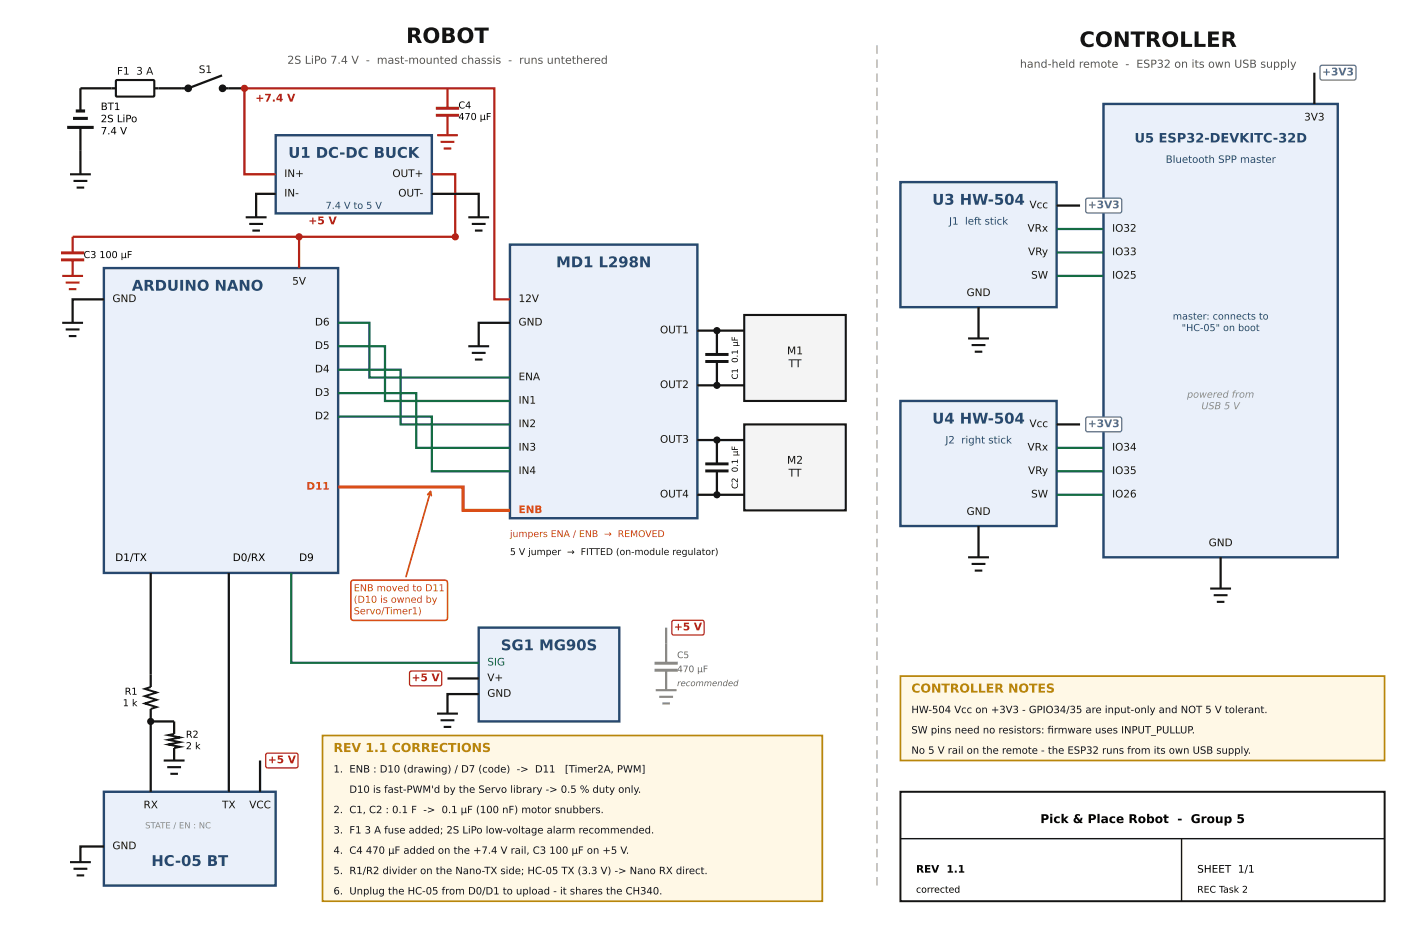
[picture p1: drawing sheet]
<svg xmlns="http://www.w3.org/2000/svg" width="357mm" height="232mm" viewBox="0 0 357 232" stroke-linecap="round" stroke-linejoin="round" font-family="sans-serif">
<defs><g id="words">
<g font-size="5.3" fill="#141414">
<text x="101.7" y="10.8">ROBOT</text>
<text x="270.3" y="11.7">CONTROLLER</text>
</g>
<g font-size="3.7" fill="#27486f">
<text x="72.2" y="39.5">U1 DC-DC BUCK</text>
<text x="233.5" y="51.2">U3 HW-504</text>
<text x="139.3" y="66.9">MD1 L298N</text>
<text x="33" y="72.7">ARDUINO NANO</text>
<text x="233.5" y="106">U4 HW-504</text>
<text x="125.4" y="162.7">SG1 MG90S</text>
<text x="37.9" y="216.7">HC-05 BT</text>
</g>
<text font-size="3.2" fill="#27486f" x="284.1" y="35.7">U5 ESP32-DEVKITC-32D</text>
<g font-size="3.1" fill="#b8860b">
<text x="228.2" y="173.3">CONTROLLER NOTES</text>
<text x="83.5" y="188.2">REV 1.1 CORRECTIONS</text>
</g>
<text font-size="3" x="260.5" y="205.9">Pick &amp; Place Robot - Group 5</text>
<g font-size="2.8" fill="#555">
<text x="72" y="16">2S LiPo 7.4 V - mast-mounted chassis - runs untethered</text>
<text x="255.4" y="16.9">hand-held remote - ESP32 on its own USB supply</text>
</g>
<g font-size="2.7" fill="#b42318">
<text x="64" y="25.4">+7.4 V</text>
<text x="77.2" y="56.1">+5 V</text>
</g>
<g font-size="2.7" fill="#141414">
<text x="197.1" y="88.7">M1</text>
<text x="197.5" y="91.9">TT</text>
<text x="197.1" y="116">M2</text>
<text x="197.5" y="119.3">TT</text>
</g>
<g font-size="2.6" fill="#141414">
<text x="29.3" y="18.7">F1 3 A</text>
<text x="49.8" y="18.3">S1</text>
<text x="326.6" y="30.1">3V3</text>
<text x="71.2" y="44.3">IN+</text>
<text x="98.3" y="44.3">OUT+</text>
<text x="71.2" y="49.2">IN-</text>
<text x="99.7" y="49.2">OUT-</text>
<text x="257.8" y="52.1">Vcc</text>
<text x="257.3" y="58">VRx</text>
<text x="278.5" y="58">IO32</text>
<text x="257.5" y="63.8">VRy</text>
<text x="278.5" y="63.8">IO33</text>
<text x="73.2" y="71.2">5V</text>
<text x="258.2" y="69.7">SW</text>
<text x="278.5" y="69.7">IO25</text>
<text x="28.2" y="75.6">GND</text>
<text x="129.9" y="75.6">12V</text>
<text x="242.1" y="74.1">GND</text>
<text x="78.9" y="81.5">D6</text>
<text x="129.9" y="81.5">GND</text>
<text x="165.3" y="83.4">OUT1</text>
<text x="78.9" y="87.3">D5</text>
<text x="78.9" y="93.2">D4</text>
<text x="129.9" y="95.1">ENA</text>
<text x="78.9" y="99.1">D3</text>
<text x="129.9" y="101">IN1</text>
<text x="165.3" y="97.1">OUT2</text>
<text x="78.9" y="104.9">D2</text>
<text x="129.9" y="106.9">IN2</text>
<text x="257.8" y="106.9">Vcc</text>
<text x="129.9" y="112.7">IN3</text>
<text x="165.3" y="110.8">OUT3</text>
<text x="257.3" y="112.7">VRx</text>
<text x="278.5" y="112.7">IO34</text>
<text x="129.9" y="118.6">IN4</text>
<text x="257.5" y="118.6">VRy</text>
<text x="278.5" y="118.6">IO35</text>
<text x="165.3" y="124.5">OUT4</text>
<text x="258.2" y="124.5">SW</text>
<text x="278.5" y="124.5">IO26</text>
<text x="242.1" y="128.8">GND</text>
<text x="302.7" y="136.7">GND</text>
<text x="122" y="170.4">V+</text>
<text x="122" y="174.4">GND</text>
<text x="35.9" y="202.3">RX</text>
<text x="55.6" y="202.3">TX</text>
<text x="62.4" y="202.3">VCC</text>
<text x="28.2" y="212.5">GND</text>
</g>
<g font-size="2.6" fill="#7d3c98">
<text x="331.1" y="18.9">+3V3</text>
<text x="272.4" y="52.1">+3V3</text>
<text x="272.4" y="106.9">+3V3</text>
</g>
<g font-size="2.6" fill="#d9480f">
<text x="76.7" y="122.5">D11</text>
<text x="129.9" y="128.4">ENB</text>
</g>
<g font-size="2.6">
<text x="28.8" y="140.4">D1/TX</text>
<text x="58.3" y="140.4">D0/RX</text>
<text x="74.9" y="140.4">D9</text>
<text x="229.4" y="218.4">REV 1.1</text>
<text x="299.8" y="218.4">SHEET 1/1</text>
</g>
<g font-size="2.6" fill="#b42318">
<text x="168.8" y="157.7">+5 V</text>
<text x="103.1" y="170.4">+5 V</text>
<text x="67.1" y="191">+5 V</text>
</g>
<text font-size="2.6" fill="#146c43" x="122" y="166.5">SIG</text>
<g font-size="2.5">
<text x="25.2" y="27.5">BT1</text>
<text x="25.2" y="30.6">2S LiPo</text>
<text x="25.2" y="33.6">7.4 V</text>
</g>
<g font-size="2.5" fill="#27486f">
<text x="291.9" y="40.8">Bluetooth SPP master</text>
<text x="237.7" y="56.2">J1 left stick</text>
<text x="236.7" y="111">J2 right stick</text>
</g>
<g font-size="2.5" fill="#141414">
<text x="228.2" y="178.4">HW-504 Vcc on +3V3 - GPIO34/35 are input-only and NOT 5 V tolerant.</text>
<text x="228.2" y="183.5">SW pins need no resistors: frmware uses INPUT_PULLUP.</text>
<text x="262.3" y="183.5">i</text>
<text x="228.2" y="188.6">No 5 V rail on the remote - the ESP32 runs from its own USB supply.</text>
<text x="83.5" y="193.3">1. ENB : D10 (drawing) / D7 (code) -&gt; D11</text>
<text x="141.5" y="193.3">[Timer2A, PWM]</text>
<text x="83.5" y="203.5">2. C1, C2 : 0.1 F -&gt; 0.1 µF (100 nF) motor snubbers.</text>
<text x="87.5" y="198.4">D10 is fast-PWM'd by the Servo library -&gt; 0.5 % duty only.</text>
<text x="83.5" y="208.5">3. F1 3 A fuse added; 2S LiPo low-voltage alarm recommended.</text>
<text x="83.5" y="213.6">4. C4 470 µF added on the +7.4 V rail, C3 100 µF on +5 V.</text>
<text x="83.5" y="218.7">5. R1/R2 divider on the Nano-TX side; HC-05 TX (3.3 V) -&gt; Nano RX direct.</text>
<text x="83.5" y="223.8">6. Unplug the HC-05 from D0/D1 to upload - it shares the CH340.</text>
</g>
<g font-size="2.4">
<text x="114.8" y="27.1">C4</text>
<text x="114.8" y="30">470 µF</text>
<text x="20.9" y="64.6">C3 100 µF</text>
<text x="31.2" y="173.8">R1</text>
<text x="30.7" y="176.7">1 k</text>
<text x="46.5" y="184.6">R2</text>
<text x="46.5" y="187.5">2 k</text>
</g>
<g font-size="2.4" fill="#27486f">
<text x="81.6" y="52.3">7.4 V to 5 V</text>
<text x="293.7" y="80">master: connects to</text>
<text x="295.9" y="82.8">&quot;HC-05&quot; on boot</text>
</g>
<g font-size="2.4" fill="#8b8b8b">
<text x="297.3" y="99.5">powered from</text>
<text x="300.9" y="102.4">USB 5 V</text>
</g>
<g font-size="2.4" fill="#d9480f">
<text x="88.6" y="147.9">ENB moved to D11</text>
<text x="88.6" y="150.8">(D10 is owned by</text>
<text x="88.6" y="153.7">Servo/Timer1)</text>
</g>
<text font-size="2.3" fill="#d9480f" x="127.7" y="134.4">jumpers ENA / ENB → REMOVED</text>
<text font-size="2.3" fill="#141414" x="127.7" y="138.9">5 V jumper → FITTED (on-module regulator)</text>
<g font-size="2.3" fill="#666">
<text x="169.6" y="164.7">C5</text>
<text x="169.6" y="168.2">470 µF</text>
</g>
<g font-size="2.3">
<text x="229.4" y="223.4">corrected</text>
<text x="299.8" y="223.4">REC Task 2</text>
</g>
<g font-size="2.1">
<text x="184.8" y="95" transform="rotate(-90 184.8 95)">C1 0.1 µF</text>
<text x="184.8" y="122.3" transform="rotate(-90 184.8 122.3)">C2 0.1 µF</text>
</g>
<text font-size="2.1" fill="#666" x="169.6" y="171.7">recommended</text>
<text font-size="2.1" fill="#8b8b8b" x="36.3" y="207.3">STATE / EN : NC</text>
</g></defs>
<path d="M225.5 198.1h121.3v27.4h-121.3z" fill="#fff" stroke="#141414" stroke-width=".49"/>
<g fill="#fff8e6" stroke="#b8860b" stroke-width=".42">
<path d="M80.8 184h125.1v41.5h-125.1z"/>
<path d="M225.5 169.2h121.3v21.1h-121.3z"/>
</g>
<g fill="#eaf0fa" stroke="#27486f" stroke-width=".6">
<path d="M69 33.8h39.2v19.6h-39.2z"/>
<path d="M26 67.1h58.7v76.3h-58.7z"/>
<path d="M127.7 61.2h47v68.5h-47z"/>
</g>
<g fill="#f4f4f4" stroke="#141414" stroke-width=".53">
<path d="M186.4 78.8h25.4v21.5h-25.4z"/>
<path d="M186.4 106.2h25.4v21.5h-25.4z"/>
</g>
<g fill="#eaf0fa" stroke="#27486f" stroke-width=".6">
<path d="M119.9 157h35.2v23.5h-35.2z"/>
<path d="M26 198.1h43v23.5h-43z"/>
<path d="M225.5 45.6h39.1v31.3h-39.1z"/>
<path d="M225.5 100.3h39.1v31.3h-39.1z"/>
<path d="M276.4 26h58.6v113.4h-58.6z"/>
</g>
<g fill="none" stroke="#141414" stroke-width=".56">
<path d="M329.2 18.2v7.8M20.1 31.9v11.7M29.3 22.1h-9.2v5.7M38.3 22.1h8.8M55.7 22.1h5.5M69 48.5h-4.9v5.9M108.2 48.5h11.7v5.9M264.6 51.4h5.9M26 74.9h-7.8v5.9M245.1 76.9v7.8M127.7 80.8h-7.8v5.8M174.7 82.7h11.7"/>
<path d="M174.7 96.4h11.7M179.5 82.7v6M179.5 90.5v5.9M174.7 110.1h11.7M179.5 110.1v6M179.5 117.8v6M264.6 106.2h5.9M174.7 123.8h11.7M245.1 131.6v7.8M305.7 139.4v7.9M37.7 143.4v28.5M57.3 143.4v54.7"/>
<path d="M37.7 177.4v20.7M112.1 169.8h7.8M119.9 173.7h-7.8v4.9M37.7 180.5h5.9v3.1M43.6 187.2v3.1M65.1 190.3v7.8M26 211.8h-5.9v3.9"/>
</g>
<path d="M30.9 22.1h5.9" fill="none" stroke="#141414" stroke-width=".39"/>
<path d="M112.1 22.1v5M112.1 28.8v5M69 43.6h-7.8v-21.5h62.6v52.8h3.9M74.9 59.3v7.8M108.2 43.6h5.8v15.7h-95.8v4M18.2 65v4" fill="none" stroke="#b42318" stroke-width=".56"/>
<path d="M264.6 57.3h11.8M264.6 63.2h11.8M264.6 69h11.8M84.7 80.8h7.8v13.7h35.2M84.7 86.6h11.7v13.7h31.3M84.7 92.5h15.6v13.7h27.4M84.7 98.4h19.5v13.7h23.5M84.7 104.2h23.5v13.7h19.5M264.6 112.1h11.8M264.6 117.9h11.8M264.6 123.8h11.8M72.9 143.4v22.4h47" fill="none" stroke="#146c43" stroke-width=".56"/>
<path d="M84.7 121.8h31.3v5.9h11.7" fill="none" stroke="#d9480f" stroke-width=".78" stroke-linecap="butt"/>
<path d="M166.8 157v8.9M166.8 167.7v5" fill="none" stroke="#888" stroke-width=".56"/>
<path d="M37.7 171.9l-1.4 .5 2.9 .9-2.9 .9 2.9 .9-2.9 .9 2.9 .9-1.5 .5M43.6 183.6l-1.5 .3 3 .6-3 .6 3 .6-3 .6 3 .6-1.5 .3" fill="none" stroke="#141414" stroke-width=".49"/>
<path d="M219.6 221.6v-211.2" fill="none" stroke="#aaa" stroke-width=".35" stroke-dasharray="2.1 1.4" stroke-linecap="butt"/>
<path d="M225.5 209.9h121.3M295.9 209.9v15.6" fill="none" stroke="#141414" stroke-width=".35"/>
<path d="M17.2 31.9h5.9M18.7 29.6h2.9M19.4 27.8h1.5" fill="none" stroke="#141414" stroke-width=".78"/>
<path d="M17.8 43.6h4.7M18.7 45.3h2.9M19.5 46.9h1.3" fill="none" stroke="#141414" stroke-width=".53"/>
<path d="M29.2 20.1h9.3l.1 .2v3.7l-.3 .2-9.1-.1-.2-.2v-3.6z" fill="#fff" stroke="#141414" stroke-width=".53"/>
<path d="M55.3 19l-8.2 3.1" fill="none" stroke="#141414" stroke-width=".56"/>
<path d="M109.5 28.8h5.1M109.5 27.1h5.1M15.6 65h5.1M15.6 63.3h5.1" fill="none" stroke="#b42318" stroke-width=".74"/>
<path d="M109.7 33.8h4.7M110.6 35.5h2.9M111.4 37.2h1.3M15.8 69h4.7M16.7 70.7h3M17.5 72.4h1.4" fill="none" stroke="#b42318" stroke-width=".53"/>
<g fill="none" stroke="#141414" stroke-width=".53">
<path d="M61.8 54.4h4.7M62.7 56h2.9M63.5 57.7h1.3M117.5 54.4h4.7M118.4 56h3M119.2 57.7h1.4M15.8 80.8h4.7M16.7 82.4h3M17.5 84.1h1.4M117.5 86.6h4.7M118.4 88.3h3M119.2 90h1.4"/>
<path d="M242.7 84.7h4.7M243.6 86.3h2.9M244.4 88h1.3M242.7 139.4h4.7M243.6 141.1h2.9M244.4 142.8h1.3M303.3 147.3h4.7M304.2 148.9h3M305 150.6h1.4M109.7 178.6h4.7M41.3 190.3h4.7M42.1 192h3"/>
<path d="M42.9 193.6h1.4M110.6 180.2h2.9M111.4 181.9h1.3M17.8 215.7h4.7M18.7 217.4h2.9M19.5 219h1.3"/>
</g>
<path d="M177 90.5h5.1M177 88.7h5.1M177 117.8h5.1M177 116.1h5.1" fill="none" stroke="#141414" stroke-width=".74"/>
<path d="M164.3 167.7h5.1M164.3 165.9h5.1" fill="none" stroke="#888" stroke-width=".74"/>
<path d="M164.5 172.7h4.7M165.4 174.4h2.9M166.1 176h1.4" fill="none" stroke="#888" stroke-width=".53"/>
<g fill="#141414" stroke="#141414" stroke-width=".35">
<circle cx="47.1" cy="22.1" r=".79"/>
<circle cx="55.7" cy="22.1" r=".79"/>
</g>
<g fill="#b42318">
<circle cx="61.2" cy="22.1" r=".9"/>
<circle cx="114" cy="59.3" r=".9"/>
<circle cx="74.9" cy="59.3" r=".9"/>
</g>
<g fill="#141414">
<circle cx="179.5" cy="82.7" r=".9"/>
<circle cx="179.5" cy="96.4" r=".9"/>
<circle cx="179.5" cy="110.1" r=".9"/>
<circle cx="179.5" cy="123.8" r=".9"/>
<circle cx="37.7" cy="180.5" r=".9"/>
</g>
<g fill="#fff" stroke="#b42318" stroke-width=".32">
<path d="M102.6 168.1l.5-.2 7.3 .1 .2 .4v3l-.5 .2h-7.3l-.2-.5z"/>
<path d="M168.3 155.4l.5-.2 7.3 .1 .2 .4v3l-.5 .2-7.3-.1-.2-.4z"/>
<path d="M66.6 188.7l.5-.3 7.3 .1 .2 .5v2.9l-.5 .2h-7.3l-.2-.5z"/>
</g>
<g fill="#fff" stroke="#7d3c98" stroke-width=".32">
<path d="M272 49.8l.4-.2h8.3l.2 .5v3l-.5 .2-8.3-.1-.2-.4z"/>
<path d="M272 104.6l.4-.3 8.3 .1 .2 .5v2.9l-.5 .2h-8.3l-.2-.5z"/>
<path d="M330.6 16.6l.5-.3 8.3 .1 .2 .5-.1 2.9-.4 .2h-8.3l-.2-.5z"/>
</g>
<path d="M107.1 123.8l.7-.8 .2 1M107.8 123l-6.1 21.3" fill="none" stroke="#d9480f" stroke-width=".42"/>
<path d="M88.1 145.3l.5-.1h22.8a.64 .64 0 0 1 .7 .7v8.6a.64 .64 0 0 1-.7 .7h-22.8a.64 .64 0 0 1-.7-.7v-8.6z" fill="#fff" stroke="#d9480f" stroke-width=".39"/>
<use href="#words"/>
</svg>
